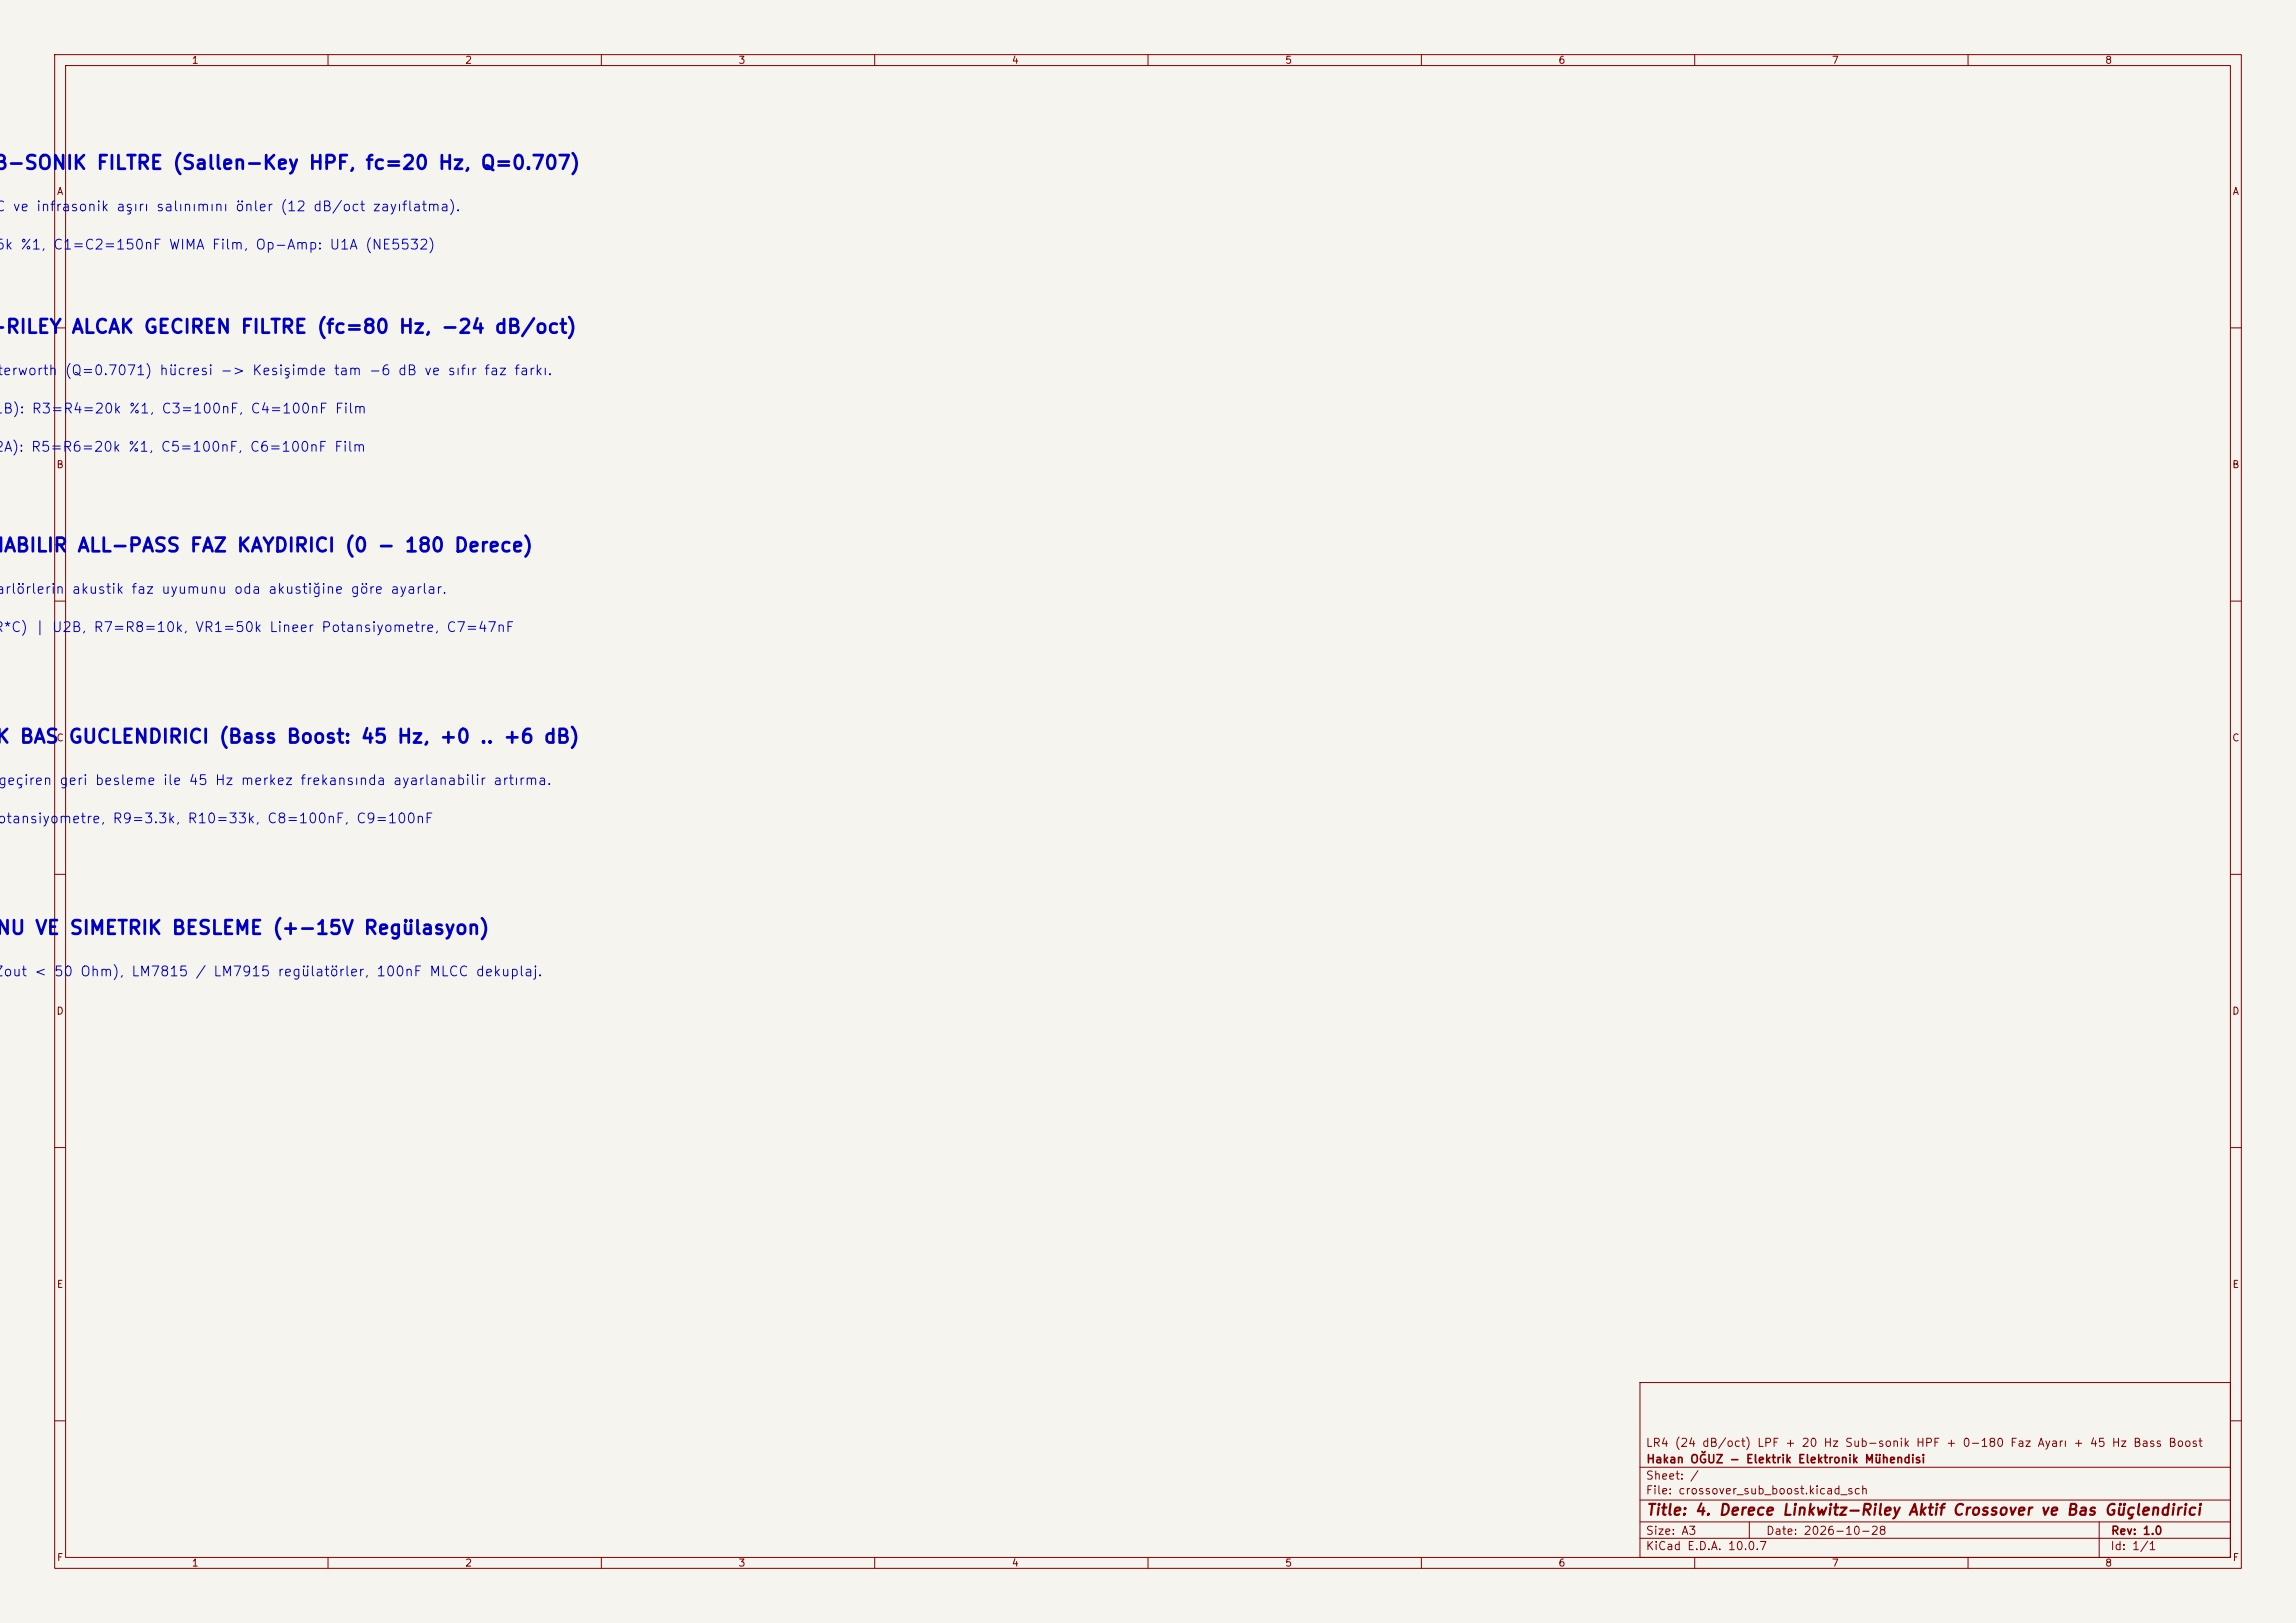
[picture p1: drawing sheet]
<svg xmlns="http://www.w3.org/2000/svg" width="420mm" height="297mm" viewBox="0 0 420 297" stroke-linecap="round" stroke-linejoin="round" font-family="sans-serif">
<defs><g id="words">
<g font-size="2.5" fill="#0000c2">
<text x="1.2" y="31.6">-SONIK FILTRE (Sallen-Key HPF, fc=20 Hz, Q=0.707)</text>
<text x=".9" y="61.6">RILEY</text>
<text x="12.9" y="61.6">ALCAK GECIREN FILTRE (fc=80 Hz, -24 dB/oct)</text>
<text x=".5" y="101.6">ABILIR</text>
<text x="14" y="101.6">ALL-PASS FAZ KAYDIRICI (0 - 180 Derece)</text>
<text x="-1" y="136.6">K BAS</text>
<text x="12.4" y="136.6">GUCLENDIRICI (Bass Boost: 45 Hz, +0 .. +6 dB)</text>
<text x="-.9" y="171.6">NU VE</text>
<text x="12.5" y="171.6">SIMETRIK BESLEME (+-15V Regülasyon)</text>
</g>
<text font-size="2" fill="#840000" x="301" y="277.8">Title: 4. Derece Linkwitz-Riley Aktif Crossover ve Bas Güçlendirici</text>
<g font-size="1.8" fill="#0000c2">
<text x="-1" y="39.1">C ve infrasonik aşırı salınımını önler (12 dB/oct zayıflatma).</text>
<text x="-1" y="46.1">6k %1, C1=C2=150nF WIMA Film, Op-Amp: U1A (NE5532)</text>
<text x="-.6" y="69.1">terworth (Q=0.7071) hücresi -&gt; Kesişimde tam -6 dB ve sıfır faz farkı.</text>
<text x=".4" y="76.1">B): R3=R4=20k %1, C3=100nF, C4=100nF Film</text>
<text x=".6" y="83.1">A): R5=R6=20k %1, C5=100nF, C6=100nF Film</text>
<text x="-.9" y="109.1">arlörlerin</text>
<text x="13" y="109.1">akustik faz uyumunu oda akustiğine göre ayarlar.</text>
<text x=".5" y="116.1">*C) | U2B, R7=R8=10k, VR1=50k Lineer Potansiyometre, C7=47nF</text>
<text x="-.5" y="144.1">geçiren</text>
<text x="10.7" y="144.1">geri besleme ile 45 Hz merkez frekansında ayarlanabilir artırma.</text>
<text x="-.6" y="151.1">otansiyometre, R9=3.3k, R10=33k, C8=100nF, C9=100nF</text>
<text x=".5" y="179.1">out &lt; 50 Ohm), LM7815 / LM7915 regülatörler, 100nF MLCC dekuplaj.</text>
</g>
<g font-size="1.5" fill="#840000">
<text x="300.9" y="265.1">LR4 (24 dB/oct) LPF + 20 Hz Sub-sonik HPF + 0-180 Faz Ayarı + 45 Hz Bass Boost</text>
<text x="301" y="268.1">Hakan OĞUZ - Elektrik Elektronik Mühendisi</text>
<text x="300.9" y="273.8">File: crossover_sub_boost.kicad_sch</text>
<text x="300.9" y="271.1">Sheet: /</text>
<text x="300.9" y="281.2">Size: A3</text>
<text x="322.9" y="281.2">Date: 2026-10-28</text>
<text x="386" y="281.2">Rev: 1.0</text>
<text x="300.9" y="284">KiCad E.D.A. 10.0.7</text>
<text x="385.9" y="284">Id: 1/1</text>
</g>
<g font-size="1.3" fill="#840000">
<text x="35" y="12">1</text>
<text x="85" y="12">2</text>
<text x="135" y="12">3</text>
<text x="185" y="12">4</text>
<text x="235" y="12">5</text>
<text x="285" y="12">6</text>
<text x="335" y="12">7</text>
<text x="385" y="12">8</text>
<text x="10.3" y="36">A</text>
<text x="408.3" y="36">A</text>
<text x="10.2" y="86">B</text>
<text x="408.2" y="86">B</text>
<text x="10.2" y="136">C</text>
<text x="408.2" y="136">C</text>
<text x="10.2" y="186">D</text>
<text x="408.2" y="186">D</text>
<text x="10.3" y="236">E</text>
<text x="408.3" y="236">E</text>
<text x="10.3" y="286">F</text>
<text x="35" y="287">1</text>
<text x="85" y="287">2</text>
<text x="135" y="287">3</text>
<text x="185" y="287">4</text>
<text x="235" y="287">5</text>
<text x="285" y="287">6</text>
<text x="335" y="287">7</text>
<text x="385" y="287">8</text>
<text x="408.3" y="286">F</text>
</g>
</g></defs>
<path d="M0 0h420v297h-420z" fill="#f5f4ef" stroke="#f5f4ef" stroke-width=".18"/>
<g fill="none" stroke="#840000" stroke-width=".18">
<path d="M10 10h400v277h-400zM12 12h396v273h-396zM60 10v2M110 10v2M160 10v2M210 10v2M260 10v2M310 10v2M360 10v2M10 60h2M408 60h2M10 110h2"/>
<path d="M408 110h2M10 160h2M408 160h2M10 210h2M408 210h2M300 253h108v32h-108zM10 260h2M300 278.5h108M300 274.5h108M300 268.5h108M320 278.5v3M384 278.5v6.5"/>
<path d="M408 260h2M60 285v2M110 285v2M160 285v2M210 285v2M260 285v2M300 281.5h108M310 285v2M360 285v2"/>
</g>
<use href="#words"/>
</svg>
